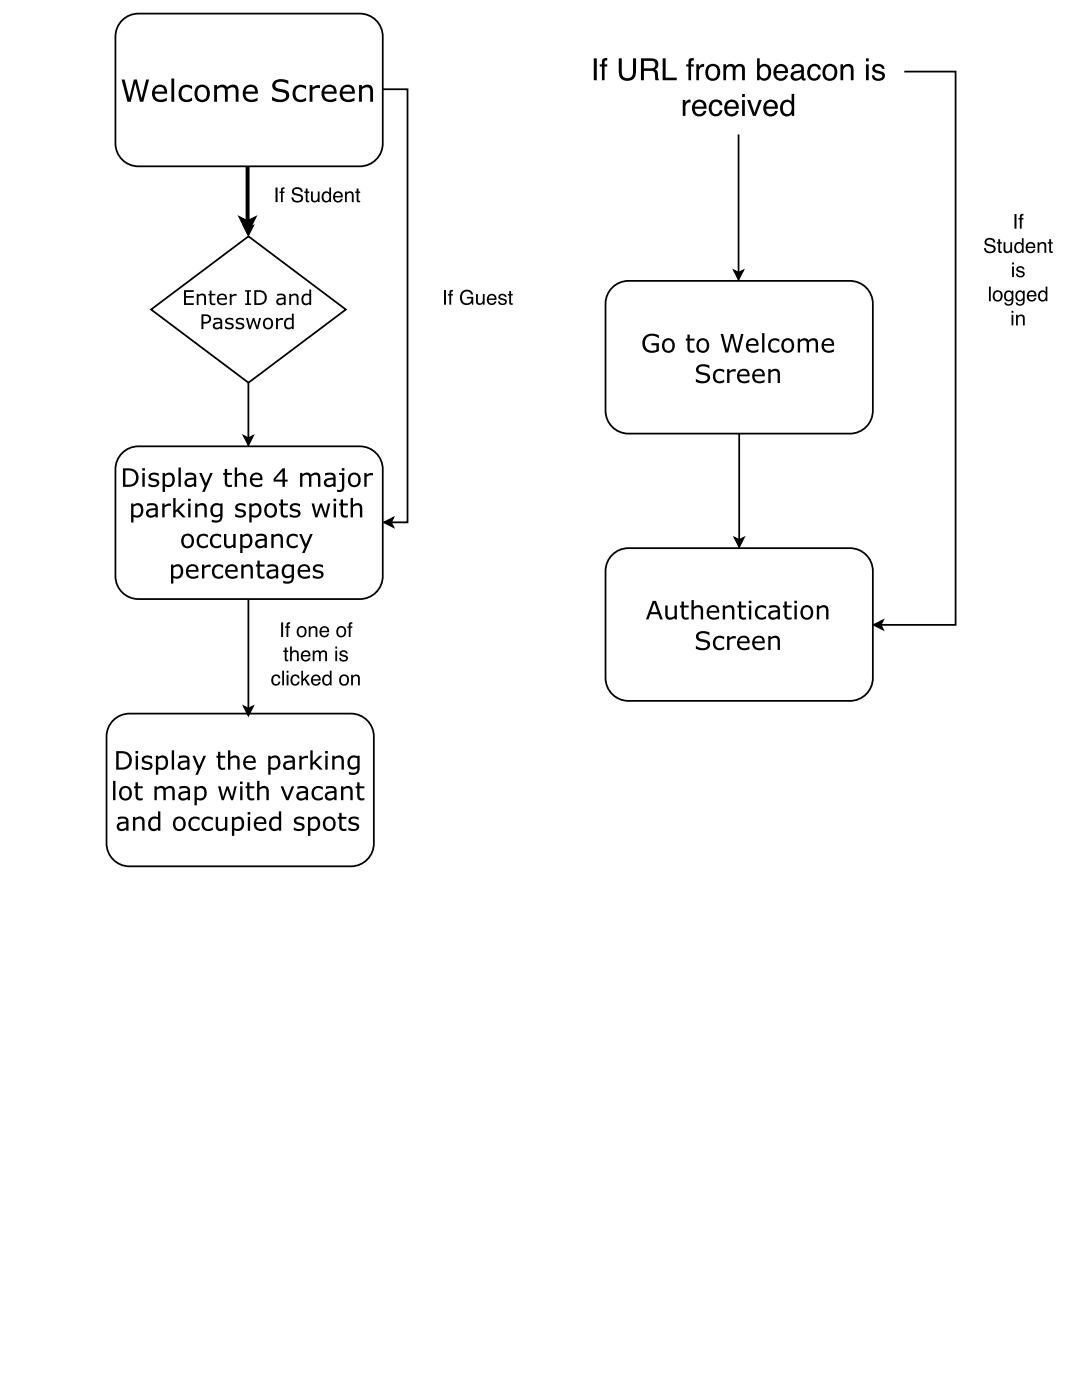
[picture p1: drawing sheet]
<svg xmlns="http://www.w3.org/2000/svg" width="216mm" height="279mm" viewBox="0 0 216 279" stroke-linecap="round" stroke-linejoin="round" font-family="sans-serif">
<path d="M24.7 3.8a4.6 4.6 0 0 1 2.9-1.1h44.2a4.6 4.6 0 0 1 4.6 4.6v21.3a4.6 4.6 0 0 1-4.6 4.6h-44.2a4.6 4.6 0 0 1-4.6-4.6v-21.3a4.6 4.6 0 0 1 1.7-3.5zM49.6 33.2v12.4M48.7 45.1l.9 .5 .9-.5-.9 1.8z" fill="none" stroke="#000" stroke-width=".35"/>
<g fill="#000">
<path d="M48.7 45.1l.9 .5 .9-.5-.9 1.8z"/>
<path d="M24.3 15.9h.6l.9 3.7 .9-3.7h.6l.9 3.7 1-3.7h.5l-1.1 4.4h-.7l-.9-3.7-.9 3.7h-.7zM30.8 17.4a1.49 1.49 0 0 1 1.8-.4 1.49 1.49 0 0 1 .7 1.7h-2.4a1.31 1.31 0 0 0 .8 1.2 1.31 1.31 0 0 0 1.4-.3l.2-.1v.6a2.09 2.09 0 0 1-2.9-.7v-1.1zM31.2 17.6l-.3 .7h1.9a.91 .91 0 0 0-.6-.9 .91 .91 0 0 0-1 .2zM34.2 15.7h.6v4.6h-.6zM36.1 17.4a1.95 1.95 0 0 1 2.2-.2v.6a1.24 1.24 0 0 0-1.6-.2 1.24 1.24 0 0 0-.4 1.6 1.29 1.29 0 0 0 2 .3v.6a1.76 1.76 0 0 1-2.3-.2 1.76 1.76 0 0 1-.1-2.3zM39.2 17.4a1.59 1.59 0 0 1 2-.3 1.59 1.59 0 0 1 .6 1.9 1.57 1.57 0 0 1-1.9 1.3 1.57 1.57 0 0 1-1.1-2zM39.6 17.7a1.56 1.56 0 0 0 .5 2.2 1.1 1.1 0 0 0 1-.4 1.1 1.1 0 0 0 .2-1.2 .94 .94 0 0 0-.6-.9 .94 .94 0 0 0-1.1 .3zM42.7 17h.6v.4a1.25 1.25 0 0 1 2 0 1.25 1.25 0 0 1 1.4-.5 1.25 1.25 0 0 1 .9 1.2v2.2h-.6v-1.9a.77 .77 0 0 0-.3-.9 .77 .77 0 0 0-1 .1l-.3 .2v2.5h-.5v-1.9a.8 .8 0 0 0-.4-1 .8 .8 0 0 0-1 .3l-.2 .1v2.5h-.6zM48.9 17.4a1.49 1.49 0 0 1 1.8-.4 1.49 1.49 0 0 1 .8 1.7h-2.5a1.31 1.31 0 0 0 .8 1.2 1.31 1.31 0 0 0 1.4-.3l.2-.1v.6a2.09 2.09 0 0 1-2.8-.7l-.1-1.1zM49.3 17.6l-.3 .7h1.9a.91 .91 0 0 0-.6-.9 .91 .91 0 0 0-1 .2zM54.6 16.3a2.74 2.74 0 0 1 2.9-.2v.7a2.19 2.19 0 0 0-2.4-.2 .74 .74 0 0 0 0 .9 .74 .74 0 0 0 .8 .2 1.63 1.63 0 0 1 1.8 1.3 1.73 1.73 0 0 1-2.4 1.3l-1-.3v-.7a2.3 2.3 0 0 0 2.7 .2 .73 .73 0 0 0 0-.8 .73 .73 0 0 0-.8-.3h-.2a1.39 1.39 0 0 1-1.6-1.8zM58.8 17.4a1.95 1.95 0 0 1 2.3-.2v.6a1.24 1.24 0 0 0-1.7-.2 1.24 1.24 0 0 0-.4 1.6 1.29 1.29 0 0 0 2.1 .3v.6a1.76 1.76 0 0 1-2.3-.2 1.76 1.76 0 0 1-.2-2.3zM61.8 17h.5v.5a1.61 1.61 0 0 1 1.6-.5v.6l-.3-.1a1.47 1.47 0 0 0-1.3 .4v2.4h-.5zM64.6 17.4a1.49 1.49 0 0 1 1.8-.4 1.49 1.49 0 0 1 .8 1.7h-2.5a1.31 1.31 0 0 0 .8 1.2 1.31 1.31 0 0 0 1.5-.3l.1-.1v.6a2.09 2.09 0 0 1-2.8-.7l-.1-1.1zM65 17.6l-.3 .7h1.9a.91 .91 0 0 0-.5-.9 .91 .91 0 0 0-1.1 .2zM68.2 17.4a1.49 1.49 0 0 1 1.8-.4 1.49 1.49 0 0 1 .8 1.7h-2.4a1.31 1.31 0 0 0 .8 1.2 1.31 1.31 0 0 0 1.4-.3l.1-.1v.6a2.09 2.09 0 0 1-2.8-.7l-.1-1.1zM68.7 17.6l-.3 .7h1.9a.91 .91 0 0 0-.6-.9 .91 .91 0 0 0-1 .2zM71.6 17h.6v.4a1.25 1.25 0 0 1 1.4-.4 1.25 1.25 0 0 1 .8 1.1v2.2h-.5v-1.9a.8 .8 0 0 0-.4-.9 .8 .8 0 0 0-1 .1l-.3 .2v2.5h-.6z"/>
</g>
<path d="M30.1 61.8l19.5-14.6 19.4 14.6-19.4 14.6z" fill="#fff"/>
<path d="M30.1 61.8l19.5-14.6 19.4 14.6-19.4 14.6z" fill="none" stroke="#000" stroke-width=".35"/>
<g fill="#000">
<path d="M48.2 43.8l1.2 .6 1.1-.6-1.1 2.3z"/>
<path d="M36.7 57.9h2v.4h-1.6v.8h1.6v.3h-1.6v1.1h1.6v.4h-2zM39.3 58.6h.3v.3a.82 .82 0 0 1 1-.3 .82 .82 0 0 1 .5 .8v1.5h-.4v-1.3a.59 .59 0 0 0-.3-.7 .59 .59 0 0 0-.8 .3v1.7h-.3zM41.8 58h.4v.6h.8v.4h-.8v1a.48 .48 0 0 0 .2 .5 .48 .48 0 0 0 .6 0v.3a.77 .77 0 0 1-1.2-.7v-1.1h-.2v-.4h.2zM43.6 58.9a.99 .99 0 0 1 1.2-.2 .99 .99 0 0 1 .5 1.1h-1.7a.91 .91 0 0 0 .7 .8 .91 .91 0 0 0 .9-.3v.4a1.24 1.24 0 0 1-1.6-.1 1.24 1.24 0 0 1 0-1.7zM43.8 59.1l-.2 .4h1.3a.61 .61 0 0 0-.4-.6 .61 .61 0 0 0-.7 .2zM45.8 58.6h.4v.4l.6-.3h.4v.4l-.5-.1-.5 .3v1.6h-.4zM48.9 57.9h1.2v.3h-.4v2.4h.4v.3h-1.2v-.3h.4v-2.4h-.4zM50.8 57.9h.7a1.5 1.5 0 0 1 1.7 1.5 1.5 1.5 0 0 1-1.7 1.5h-.7zM51.1 58.2v2.3a1.24 1.24 0 0 0 1.4-.3 1.24 1.24 0 0 0 .2-1.4 1.45 1.45 0 0 0-1.6-.6zM55.3 58.7h.1a1.05 1.05 0 0 1 1.6 .7v1.5h-.4v-.3a.81 .81 0 0 1-1 .3 .81 .81 0 0 1-.4-1 .81 .81 0 0 1 1-.5h.4a.66 .66 0 0 0-1.1-.4l-.2 .1zM55.6 59.9a.46 .46 0 0 0 .1 .7 .46 .46 0 0 0 .6-.1l.3-.2v-.6zM57.7 58.6h.4v.3a.82 .82 0 0 1 .9-.3 .82 .82 0 0 1 .6 .8v1.5h-.4v-1.3a.59 .59 0 0 0-.4-.7 .59 .59 0 0 0-.7 .3v1.7h-.4zM60.4 58.9a1.04 1.04 0 0 1 1.3-.2v-.9h.4v3.1h-.4v-.3a.96 .96 0 0 1-1.2 .2 .96 .96 0 0 1-.4-1.2zM60.7 59.1a.79 .79 0 0 0-.2 1 .79 .79 0 0 0 .9 .4l.3-.2v-1.3l-.5-.1z"/>
<path d="M40.2 62.7h.8a.95 .95 0 0 1 1.1 1 .95 .95 0 0 1-1.1 .9h-.4v1.1h-.4zM40.6 63.1v1.2a.75 .75 0 0 0 .8-.1 .75 .75 0 0 0 .3-.7 .84 .84 0 0 0-1.1-.4zM42.7 63.5h.1a1.05 1.05 0 0 1 1.5 .7v1.5h-.3v-.2a.81 .81 0 0 1-1.1 .2 .81 .81 0 0 1-.4-1 .81 .81 0 0 1 1.1-.4l.4-.1a.66 .66 0 0 0-1.1-.4l-.2 .1zM42.9 64.8a.46 .46 0 0 0 .1 .6 .46 .46 0 0 0 .7-.1l.3-.2v-.6zM45.1 63.6a1.43 1.43 0 0 1 1.5 0v.4a.88 .88 0 0 0-1.3 0l.1 .3 .4 .1a.71 .71 0 0 1 .8 .7 .71 .71 0 0 1-.9 .6l-.8-.1v-.5a.91 .91 0 0 0 1.4 0l-.1-.2-.4-.1a.68 .68 0 0 1-.8-.4 .68 .68 0 0 1 .1-.8zM47.3 63.6a1.43 1.43 0 0 1 1.4 0v.4a.88 .88 0 0 0-1.3 0l.1 .3 .4 .1a.71 .71 0 0 1 .9 .7 .71 .71 0 0 1-1 .6l-.8-.1v-.5a.91 .91 0 0 0 1.4 0l-.1-.2-.4-.1a.68 .68 0 0 1-.8-.4 .68 .68 0 0 1 .2-.8zM49.1 63.5h.4l.4 1.7 .5-1.7h.3l.6 1.7 .4-1.7h.4l-.6 2.2h-.3l-.6-1.7-.6 1.7h-.3zM52.7 63.7a1.11 1.11 0 0 1 1.8 .8 1.11 1.11 0 0 1-1.6 1.1 1.35 1.35 0 0 1-.2-1.9zM53 63.9a.83 .83 0 0 0-.1 1.1 .83 .83 0 0 0 .9 .3 .88 .88 0 0 0 .3-.9 .88 .88 0 0 0-.8-.6zM55.1 63.5h.4v.3l.5-.3h.5v.4h-.6l-.4 .2v1.6h-.4zM57 63.7a1.04 1.04 0 0 1 1.2-.1v-1h.4v3.1h-.4v-.2a.96 .96 0 0 1-1.2 .1 .96 .96 0 0 1-.3-1.2zM57.2 64a.79 .79 0 0 0-.2 .9 .79 .79 0 0 0 .9 .4l.3-.2v-1.2l-.5-.1z"/>
</g>
<path d="M49.4 33.2v11.2M48.2 43.8l1.2 .6 1.1-.6-1.1 2.3z" fill="none" stroke="#000" stroke-width=".76" stroke-linecap="butt"/>
<path d="M24.7 90.2a4.6 4.6 0 0 1 2.9-1.1h44.2a4.6 4.6 0 0 1 4.6 4.5v21.4a4.6 4.6 0 0 1-4.6 4.6h-44.2a4.6 4.6 0 0 1-4.6-4.6v-21.4a4.6 4.6 0 0 1 1.7-3.4z" fill="#fff"/>
<path d="M76.4 17.8h4.9v86.4h-3.3M24.7 90.2a4.6 4.6 0 0 1 2.9-1.1h44.2a4.6 4.6 0 0 1 4.6 4.5v21.4a4.6 4.6 0 0 1-4.6 4.6h-44.2a4.6 4.6 0 0 1-4.6-4.6v-21.4a4.6 4.6 0 0 1 1.7-3.4zM76.7 104.2l1.7-.8-.4 .8 .4 .9z" fill="none" stroke="#000" stroke-width=".35"/>
<g fill="#000">
<path d="M76.7 104.2l1.7-.8-.4 .8 .4 .9z"/>
<path d="M55 37.4h.4v2.9h-.4zM56.1 37.6l.7-.2v.3h-.3l-.1 .2v.3h.4v.3h-.4v1.8h-.3v-1.8h-.3v-.3h.3zM58.5 37.6a1.14 1.14 0 0 1 1.9 .7h-.4a.68 .68 0 0 0-.7-.6 .68 .68 0 0 0-.6 .7l.2 .1a1.48 1.48 0 0 1 1.6 1 1.18 1.18 0 0 1-1.2 .9 1.18 1.18 0 0 1-1.1-1h.3a.82 .82 0 0 0 .7 .7 .82 .82 0 0 0 .9-.5l-.3-.4a2.07 2.07 0 0 1-1.5-.7v-.5zM61 37.6h.4v.6h.3v.3h-.3v1.4v.1l.3 .1v.2a.51 .51 0 0 1-.7-.4v-1.4h-.3v-.3h.3zM62.1 38.2h.3v1.4a.5 .5 0 0 0 .6 .5 .5 .5 0 0 0 .4-.6v-1.3h.4v2.1h-.4v-.3a.74 .74 0 0 1-.8 .4 .74 .74 0 0 1-.5-.7zM64.7 38.7a.78 .78 0 0 0-.1 .9 .78 .78 0 0 0 .8 .4 .84 .84 0 0 0 .3-.9 .84 .84 0 0 0-.7-.6zM64.6 38.3l.7-.1 .4 .3v-1.1h.4v2.9h-.4v-.3a.88 .88 0 0 1-1 .3 .88 .88 0 0 1-.5-1l.1-.5zM66.7 38.5a.97 .97 0 0 1 1.2-.2 .97 .97 0 0 1 .5 1.1h-1.6a.61 .61 0 0 0 .5 .7 .61 .61 0 0 0 .7-.4h.4a1 1 0 0 1-1.3 .7 1 1 0 0 1-.6-1.4zM67 38.7l-.1 .4h1.1a.58 .58 0 0 0-.3-.6 .58 .58 0 0 0-.7 .2zM68.8 38.2h.4v.3a.75 .75 0 0 1 .9-.3 .75 .75 0 0 1 .5 .8v1.3h-.4v-1.3a.53 .53 0 0 0-.6-.5 .53 .53 0 0 0-.4 .7v1.1h-.4zM71.2 37.6h.3v.6h.4v.3h-.4v1.4l.1 .1 .3 .1v.2a.51 .51 0 0 1-.7-.4v-1.4h-.3v-.3h.3z"/>
<path d="M88.6 57.9h.4v2.9h-.4zM89.8 58l.6-.1v.3h-.3l-.1 .2v.3h.4v.3h-.4v1.8h-.3v-1.8h-.3v-.3h.3zM92.2 58.2a1.3 1.3 0 0 1 2.2 .6h-.4a.96 .96 0 0 0-1.2-.6 .96 .96 0 0 0-.6 1.2 .96 .96 0 0 0 .8 1.1 .96 .96 0 0 0 1.1-.9h-.9v-.4h1.2v1.6h-.2l-.1-.4a1.36 1.36 0 0 1-1.7 .3 1.36 1.36 0 0 1-.6-1.7zM95 58.7h.4v1.4a.5 .5 0 0 0 .5 .4 .5 .5 0 0 0 .4-.6v-1.2h.4v2.1h-.3v-.3a.74 .74 0 0 1-.9 .3 .74 .74 0 0 1-.5-.7zM97.4 59a.97 .97 0 0 1 1.2-.3 .97 .97 0 0 1 .5 1.2h-1.6a.61 .61 0 0 0 .5 .7 .61 .61 0 0 0 .7-.5h.3a1 1 0 0 1-1.3 .7 1 1 0 0 1-.5-1.3zM97.7 59.1l-.2 .5h1.2a.58 .58 0 0 0-.3-.6 .58 .58 0 0 0-.7 .1zM99.7 58.8a.86 .86 0 0 1 1.4 .5h-.4a.45 .45 0 0 0-.4-.4 .45 .45 0 0 0-.5 .4l.2 .2a.91 .91 0 0 1 1.1 .9 .92 .92 0 0 1-.9 .5 .92 .92 0 0 1-.8-.8h.3a.52 .52 0 0 0 .6 .5 .52 .52 0 0 0 .5-.5l-.1-.1a1.07 1.07 0 0 1-1.2-.9zM101.6 58.1h.4v.6h.3v.3h-.3v1.4l.1 .1h.2v.3a.51 .51 0 0 1-.7-.4v-1.4h-.3v-.3h.3z"/>
<path d="M24.5 93.5h1a1.87 1.87 0 0 1 2.2 1.8 1.87 1.87 0 0 1-2.2 1.9h-1zM25 93.9v2.8a1.57 1.57 0 0 0 2.1-1.4 1.39 1.39 0 0 0-1.6-1.4zM28.4 93.4h.5v.5h-.5zM28.4 94.4h.5v2.8h-.5zM29.9 94.6l.5-.3 .9 .1 .4 .1v.5l-.2-.1a.95 .95 0 0 0-1.4 .2 1.38 1.38 0 0 0 1.2 .6 .79 .79 0 0 1 .5 .9 .79 .79 0 0 1-.9 .6h-.7l-.6-.2v-.5a1.32 1.32 0 0 0 1.7 .1 .63 .63 0 0 0-.9-.7 .77 .77 0 0 1-.7-.5 .77 .77 0 0 1 .2-.8zM32.4 94.4h.5v.3a1.16 1.16 0 0 1 1.4-.3 1.16 1.16 0 0 1 .6 1.3 1.29 1.29 0 0 1-.6 1.3 1.29 1.29 0 0 1-1.4 0v1.2h-.5zM32.9 95.1v1.5a.98 .98 0 0 0 1.2 0 .98 .98 0 0 0 .3-1.2 .82 .82 0 0 0-.6-.6 .82 .82 0 0 0-.9 .3zM35.6 93.3h.5v3.9h-.5zM37 94.4l.6-.1a1.11 1.11 0 0 1 1.6 1v1.9h-.5v-.3a.99 .99 0 0 1-1.4 .2 .99 .99 0 0 1-.1-1.5l1.5-.3a.64 .64 0 0 0-.9-.6l-.8 .2zM37.4 96a.58 .58 0 0 0 .1 .7 .58 .58 0 0 0 .8 0l.4-.2v-.8l-.8 .1zM39.7 94.4h.5l.9 2 .9-2h.4l-1.6 3.8h-.5l.5-1.2zM44.9 93.6h.4v.8h1v.4h-1v1.2a.61 .61 0 0 0 .2 .7 .61 .61 0 0 0 .8 0v.4a.96 .96 0 0 1-1.4-.9v-1.4h-.4v-.4h.4zM46.8 93.3h.5v1.4a1.04 1.04 0 0 1 1.2-.3 1.04 1.04 0 0 1 .7 1v1.8h-.5v-1.6a.7 .7 0 0 0-.4-.9 .7 .7 0 0 0-.9 .3l-.1 .1v2.1h-.5zM50.2 94.7a1.24 1.24 0 0 1 1.5-.3 1.24 1.24 0 0 1 .7 1.4h-2.1a1.14 1.14 0 0 0 .8 1 1.14 1.14 0 0 0 1.2-.3v.5a1.55 1.55 0 0 1-2.1-.2 1.55 1.55 0 0 1 0-2.1zM50.6 94.9l-.3 .6h1.6a.76 .76 0 0 0-.4-.8 .76 .76 0 0 0-.9 .2zM56.4 93.5h.4v2.2h.6v.4h-.6v1.1h-.4v-1.1h-1.8v-.6zM56.4 94.1l-1.5 1.6h1.5zM59.9 94.4h.4v.3a1.04 1.04 0 0 1 1.7 .1 1.04 1.04 0 0 1 1.2-.5 1.04 1.04 0 0 1 .7 1.1v1.8h-.4v-1.6a.67 .67 0 0 0-.6-.8 .67 .67 0 0 0-.8 .6v1.8h-.4v-1.6a.67 .67 0 0 0-.4-.8 .67 .67 0 0 0-.8 .2l-.2 .1v2.1h-.4zM64.9 94.4l.5-.1a1.11 1.11 0 0 1 1.6 1v1.9h-.5v-.3a.99 .99 0 0 1-1.4 .2 .99 .99 0 0 1-.1-1.5l1.5-.3a.64 .64 0 0 0-.9-.6l-.7 .2zM65.2 96a.58 .58 0 0 0 .2 .7 .58 .58 0 0 0 .7 0l.4-.2v-.8l-.8 .1zM68.2 93.4h.5v.5h-.5zM67.7 94.4h1v2.8a1 1 0 0 1-1.4 .9v-.4h.1a.59 .59 0 0 0 .7 0 .59 .59 0 0 0 .1-.7v-2.2h-.5zM69.8 94.7a1.33 1.33 0 0 1 1.6-.2 1.33 1.33 0 0 1 .6 1.6 1.31 1.31 0 0 1-1.7 1.1 1.31 1.31 0 0 1-.9-1.7zM70.1 95a1.18 1.18 0 0 0 .6 1.8 1.1 1.1 0 0 0 .8-1 1.1 1.1 0 0 0-.8-1.1zM72.7 94.4h.5v.4l.6-.4h.6v.5h-.6l-.6 .3v2h-.5z"/>
<path d="M26.2 100.5h.4v.3a1.16 1.16 0 0 1 1.4-.3 1.16 1.16 0 0 1 .6 1.3 1.29 1.29 0 0 1-.6 1.3 1.29 1.29 0 0 1-1.4 0v1.2h-.4zM26.6 101.2v1.5a.98 .98 0 0 0 1.2 0 .98 .98 0 0 0 .3-1.2 .82 .82 0 0 0-.6-.6 .82 .82 0 0 0-.9 .3zM29.4 100.5l.5-.1a1.11 1.11 0 0 1 1.6 1v1.9h-.5v-.3a.99 .99 0 0 1-1.4 .2 .99 .99 0 0 1-.1-1.5l1.5-.3a.64 .64 0 0 0-.9-.6l-.7 .2zM29.7 102.1a.58 .58 0 0 0 .2 .7 .58 .58 0 0 0 .7 0l.4-.2v-.8l-.8 .1zM32.4 100.5h.4v.4l.7-.4h.6v.5h-.7l-.6 .3v2h-.4zM34.6 99.4h.4v2.5l1.4-1.4h.6l-1.3 1.3 1.4 1.5h-.7l-1.1-1.3-.3 .3v1h-.4zM37.5 99.5h.6v.5h-.6zM37.6 100.5h.4v2.8h-.4zM38.9 100.5h.5v.3a1.04 1.04 0 0 1 1.2-.3 1.04 1.04 0 0 1 .7 1v1.8h-.5v-1.6a.7 .7 0 0 0-.4-.9 .7 .7 0 0 0-.9 .3l-.1 .1v2.1h-.5zM42.3 100.8a1.28 1.28 0 0 1 1.6-.2l.1-.1h.4v2.4a1.41 1.41 0 0 1-2.1 1.3v-.5l.1 .1a.99 .99 0 0 0 1.5-.5v-.4a1.19 1.19 0 0 1-1.5 .1 1.19 1.19 0 0 1-.4-1.4zM42.7 101.1a1.05 1.05 0 0 0 .5 1.7l.7-.3v-1.5l-.6-.2zM47.2 100.7l.5-.3 .9 .1 .4 .1v.5l-.2-.1a.95 .95 0 0 0-1.4 .2 1.38 1.38 0 0 0 1.2 .6 .79 .79 0 0 1 .5 .9 .79 .79 0 0 1-.8 .6h-.8l-.6-.2v-.5a1.32 1.32 0 0 0 1.7 .1 .63 .63 0 0 0-.9-.7 .77 .77 0 0 1-.7-.5 .77 .77 0 0 1 .2-.8zM49.7 100.5h.5v.3a1.16 1.16 0 0 1 1.4-.3 1.16 1.16 0 0 1 .6 1.3 1.29 1.29 0 0 1-.6 1.3 1.29 1.29 0 0 1-1.4 0v1.2h-.5zM50.2 101.2v1.5a.98 .98 0 0 0 1.2 0 .98 .98 0 0 0 .3-1.2 .82 .82 0 0 0-.6-.6 .82 .82 0 0 0-.9 .3zM53.1 100.8a1.33 1.33 0 0 1 1.6-.2 1.33 1.33 0 0 1 .6 1.6 1.31 1.31 0 0 1-1.7 1.1 1.31 1.31 0 0 1-.9-1.8zM53.4 101.1a1.18 1.18 0 0 0 .6 1.8 1.1 1.1 0 0 0 .8-1 1.1 1.1 0 0 0-.8-1.1zM56 99.7h.5v.8h.9v.4h-.9v1.2a.61 .61 0 0 0 .2 .7 .61 .61 0 0 0 .7 0v.4a.96 .96 0 0 1-1.4-.9v-1.4h-.3v-.4h.3zM58.1 100.7l.5-.3 .8 .1 .5 .1v.5l-.2-.1a.95 .95 0 0 0-1.4 .2 1.38 1.38 0 0 0 1.2 .6 .79 .79 0 0 1 .5 .9 .79 .79 0 0 1-.9 .6h-.7l-.6-.2v-.5a1.32 1.32 0 0 0 1.7 .1 .63 .63 0 0 0-.9-.7 .77 .77 0 0 1-.7-.5 .77 .77 0 0 1 .2-.8zM62.2 100.5h.5l.5 2.1 .7-2.1h.3l.8 2.1 .4-2.1h.5l-.7 2.8h-.4l-.8-2.2-.7 2.2h-.4zM66.6 99.5h.5v.5h-.5zM66.6 100.5h.4v2.8h-.4zM68 99.7h.4v.8h1v.4h-1v1.2a.61 .61 0 0 0 .3 .7 .61 .61 0 0 0 .7 0v.4a.96 .96 0 0 1-1.4-.9v-1.4h-.3v-.4h.3zM70 99.4h.4v1.4a1.04 1.04 0 0 1 1.2-.3 1.04 1.04 0 0 1 .7 1v1.8h-.5v-1.6a.7 .7 0 0 0-.4-.9 .7 .7 0 0 0-.8 .3l-.2 .1v2.1h-.4z"/>
<path d="M34.1 112.7h.5v.3a1.16 1.16 0 0 1 1.4-.3 1.16 1.16 0 0 1 .6 1.3 1.29 1.29 0 0 1-.6 1.3 1.29 1.29 0 0 1-1.4 0v1.2h-.5zM34.6 113.4v1.5a.98 .98 0 0 0 1.2 0 .98 .98 0 0 0 .3-1.2 .82 .82 0 0 0-.7-.6 .82 .82 0 0 0-.8 .3zM37.5 113a1.24 1.24 0 0 1 1.5-.3 1.24 1.24 0 0 1 .6 1.4h-2a1.14 1.14 0 0 0 .7 1 1.14 1.14 0 0 0 1.2-.3v.5a1.55 1.55 0 0 1-2-.2 1.55 1.55 0 0 1 0-2.1zM37.8 113.2l-.2 .5h1.5a.76 .76 0 0 0-.4-.7 .76 .76 0 0 0-.9 .2zM40.3 112.7h.5v.4l.6-.4h.6v.5h-.6l-.6 .3v1.9h-.5zM42.7 113a1.62 1.62 0 0 1 1.8-.2v.6a1.03 1.03 0 0 0-1.8 .4 1.03 1.03 0 0 0 1.3 1.2l.5-.2v.5a1.48 1.48 0 0 1-2-.3 1.48 1.48 0 0 1 .2-2zM45.3 113a1.24 1.24 0 0 1 1.5-.3 1.24 1.24 0 0 1 .6 1.4h-2a1.14 1.14 0 0 0 .8 1 1.14 1.14 0 0 0 1.2-.3v.5a1.55 1.55 0 0 1-2.1-.2 1.55 1.55 0 0 1 0-2.1zM45.6 113.2l-.2 .5h1.6a.76 .76 0 0 0-.5-.7 .76 .76 0 0 0-.9 .2zM48.1 112.7h.5v.3a1.04 1.04 0 0 1 1.2-.4 1.04 1.04 0 0 1 .7 1v1.8h-.5v-1.5a.7 .7 0 0 0-.4-.9 .7 .7 0 0 0-.9 .3l-.1 .1v2h-.5zM51.4 111.9h.4v.8h1v.4h-1v1.2a.61 .61 0 0 0 .3 .7 .61 .61 0 0 0 .7 0v.4a.96 .96 0 0 1-1.4-.9v-1.4h-.3v-.4h.3zM53.4 112.7l.6-.1a1.11 1.11 0 0 1 1.5 1v1.8h-.5v-.3a.99 .99 0 0 1-1.4 .3 .99 .99 0 0 1-.1-1.5l1.5-.3a.64 .64 0 0 0-.9-.6l-.7 .2zM53.8 114.3a.58 .58 0 0 0 .1 .7 .58 .58 0 0 0 .8 0l.3-.2v-.8l-.8 .1zM56.6 113a1.28 1.28 0 0 1 1.6-.2v-.1h.5v2.4a1.41 1.41 0 0 1-2.2 1.3v-.5h.2a.99 .99 0 0 0 1.5-.4v-.4a1.19 1.19 0 0 1-1.5 .1 1.19 1.19 0 0 1-.5-1.4zM56.9 113.3a1.05 1.05 0 0 0 .5 1.7l.8-.3v-1.5l-.7-.2zM59.7 113a1.24 1.24 0 0 1 1.6-.3 1.24 1.24 0 0 1 .6 1.4h-2.1a1.14 1.14 0 0 0 .8 1 1.14 1.14 0 0 0 1.2-.3v.5a1.55 1.55 0 0 1-2.1-.2 1.55 1.55 0 0 1 0-2.1zM60.1 113.2l-.3 .5h1.6a.76 .76 0 0 0-.4-.7 .76 .76 0 0 0-.9 .2zM62.7 112.9l.5-.3 .8 .1 .5 .1v.5l-.2-.1a.95 .95 0 0 0-1.4 .2 1.38 1.38 0 0 0 1.2 .6 .79 .79 0 0 1 .5 .9 .79 .79 0 0 1-.9 .6h-.7l-.6-.2v-.5a1.32 1.32 0 0 0 1.7 .1 .63 .63 0 0 0-.9-.7 .77 .77 0 0 1-.7-.5 .77 .77 0 0 1 .2-.8z"/>
<path d="M36.5 106.9a1.33 1.33 0 0 1 1.7-.2 1.33 1.33 0 0 1 .5 1.6 1.31 1.31 0 0 1-1.6 1.1 1.31 1.31 0 0 1-.9-1.8zM36.8 107.2a1.18 1.18 0 0 0 .6 1.8 1.1 1.1 0 0 0 .8-1 1.1 1.1 0 0 0-.8-1.1zM39.6 106.9a1.62 1.62 0 0 1 1.9-.2v.6a1.03 1.03 0 0 0-1.8 .4 1.03 1.03 0 0 0 1.3 1.2l.5-.2v.5a1.48 1.48 0 0 1-2-.3 1.48 1.48 0 0 1 .1-2zM42.2 106.9a1.62 1.62 0 0 1 1.9-.2v.6a1.03 1.03 0 0 0-1.8 .4 1.03 1.03 0 0 0 1.3 1.2l.5-.2v.5a1.48 1.48 0 0 1-2-.3 1.48 1.48 0 0 1 .1-2zM44.7 106.6h.5v1.6a.7 .7 0 0 0 .3 .8 .7 .7 0 0 0 .9-.3l.1-.1v-2h.5v2.7h-.5v-.3a1.04 1.04 0 0 1-1.1 .4 1.04 1.04 0 0 1-.7-1zM47.9 106.6h.5v.3a1.16 1.16 0 0 1 1.4-.3 1.16 1.16 0 0 1 .6 1.3 1.29 1.29 0 0 1-.6 1.3 1.29 1.29 0 0 1-1.4 0v1.2h-.5zM48.4 107.3v1.5a.98 .98 0 0 0 1.2 0 .98 .98 0 0 0 .3-1.2 .82 .82 0 0 0-.6-.6 .82 .82 0 0 0-.9 .3zM51.1 106.6l.6-.1a1.11 1.11 0 0 1 1.5 1v1.8h-.4v-.2a.99 .99 0 0 1-1.5 .2 .99 .99 0 0 1 0-1.5l1.5-.3a.64 .64 0 0 0-1-.6l-.7 .2zM51.5 108.2a.58 .58 0 0 0 .1 .7 .58 .58 0 0 0 .8 0l.4-.2v-.8l-.8 .1zM54.1 106.6h.5v.3a1.04 1.04 0 0 1 1.2-.3 1.04 1.04 0 0 1 .7 .9v1.8h-.5v-1.5a.7 .7 0 0 0-.4-.9 .7 .7 0 0 0-.9 .3l-.1 .1v2h-.5zM57.5 106.9a1.62 1.62 0 0 1 1.9-.2v.6a1.03 1.03 0 0 0-1.8 .4 1.03 1.03 0 0 0 1.3 1.2l.5-.2v.5a1.48 1.48 0 0 1-2-.3 1.48 1.48 0 0 1 .1-2zM59.7 106.6h.5l.9 2 .8-2h.5l-1.6 3.8h-.5l.5-1.2z"/>
</g>
<path d="M22.3 144a4.6 4.6 0 0 1 3.5-1.6h44.2a4.6 4.6 0 0 1 4.6 4.6v21.3a4.6 4.6 0 0 1-4.6 4.6h-44.2a4.6 4.6 0 0 1-4.5-4.6v-21.3a4.6 4.6 0 0 1 1-3z" fill="#fff"/>
<path d="M147.4 26.8v27.6M146.5 54l.9 .4 .9-.4-.9 1.8zM49.6 76.4v11.1M48.7 87l.9 .5 .9-.5-.9 1.8zM147.5 86.5v21.3M49.6 119.6v21.8M146.6 107.3l.9 .5 .9-.5-.9 1.8zM22.3 144a4.6 4.6 0 0 1 3.5-1.6h44.2a4.6 4.6 0 0 1 4.6 4.6v21.3a4.6 4.6 0 0 1-4.6 4.6h-44.2a4.6 4.6 0 0 1-4.5-4.6v-21.3a4.6 4.6 0 0 1 1-3zM48.7 141l.9 .4 .9-.4-.9 1.8z" fill="none" stroke="#000" stroke-width=".35"/>
<g fill="#000">
<path d="M146.5 54l.9 .4 .9-.4-.9 1.8zM48.7 87l.9 .5 .9-.5-.9 1.8zM146.6 107.3l.9 .5 .9-.5-.9 1.8zM48.7 141l.9 .4 .9-.4-.9 1.8z"/>
<path d="M118.5 11.6h.6v4.4h-.6zM120.2 11.9l.4-.3h.6v.5a.41 .41 0 0 0-.6 .4v.3h.6v.5h-.6v2.7h-.5v-2.7h-.4v-.5h.4zM123.5 11.6h.6v2.7a1.13 1.13 0 0 0 1.1 1.3 1.13 1.13 0 0 0 1.1-1.3v-2.7h.6v2.5a1.75 1.75 0 0 1-1.7 2 1.75 1.75 0 0 1-1.7-2zM128.5 12.2v1.4h1.4a.76 .76 0 0 0 .9-.7 .76 .76 0 0 0-.9-.7zM127.9 11.6h2a1.2 1.2 0 0 1 1.4 .8 1.2 1.2 0 0 1-.6 1.5l.5 .4 .1 1.3 .2 .4h-.7l-.2-1.5-.2-.3-.6-.1h-1.3v1.9h-.6zM132.2 11.6h.6v3.9h2.2v.5h-2.8zM137.5 11.9l.4-.3h.5v.5a.41 .41 0 0 0-.5 .4v.3h.5v.5h-.5v2.7h-.5v-2.7h-.5v-.5h.5zM138.9 12.8h.6v.6a.93 .93 0 0 1 1-.6v.5a.83 .83 0 0 0-1 .9v1.8h-.6zM141.7 13.4a1.51 1.51 0 0 0 .2 2.2 1.11 1.11 0 0 0 1.2-1.5 .9 .9 0 0 0-.5-.8 .9 .9 0 0 0-.9 .1zM141.1 13.2a1.51 1.51 0 0 1 1.9-.3 1.51 1.51 0 0 1 .7 1.8 1.51 1.51 0 0 1-1.8 1.4 1.51 1.51 0 0 1-1.1-2zM144.3 12.8h.6v.5a1.05 1.05 0 0 1 1.8 0 1.06 1.06 0 0 1 1.2-.5 1.06 1.06 0 0 1 .7 1.1v2.1h-.5v-2.2a.69 .69 0 0 0-.9-.5 .69 .69 0 0 0-.4 .9v1.8h-.6v-2.1a.66 .66 0 0 0-.7-.7 .66 .66 0 0 0-.6 .8v2h-.6zM151.1 11.6h.5v1.6a1.32 1.32 0 0 1 1.6-.3 1.32 1.32 0 0 1 .7 1.5 1.37 1.37 0 0 1-.6 1.4 1.37 1.37 0 0 1-1.5 .1l-.2-.3v.4h-.5zM151.8 13.5a1.32 1.32 0 0 0 .7 2.1 1.31 1.31 0 0 0 .6-2 .83 .83 0 0 0-1.3-.1zM154.7 13.2a1.46 1.46 0 0 1 1.8-.3 1.46 1.46 0 0 1 .7 1.7h-2.3a.91 .91 0 0 0 .7 1 .91 .91 0 0 0 1.1-.6h.5a1.49 1.49 0 0 1-1.9 1.1 1.49 1.49 0 0 1-1-2zM155.2 13.5l-.3 .7h1.8a.87 .87 0 0 0-.5-.9 .87 .87 0 0 0-1 .2zM158.4 14.8a.62 .62 0 0 0 .2 .8 .62 .62 0 0 0 .8-.1 .95 .95 0 0 0 .5-1.1zM158.1 13.2a1.54 1.54 0 0 1 2.3 .2v2.1l.4 .1v.4a.61 .61 0 0 1-.9-.4 1.12 1.12 0 0 1-1.5 .5 1.12 1.12 0 0 1-.5-1.4l.6-.4 1.1-.2a.5 .5 0 0 0 .2-.7 .5 .5 0 0 0-.7-.2l-.4 .1-.3 .5h-.5zM161.5 13.2a1.31 1.31 0 0 1 1.4-.4 1.31 1.31 0 0 1 .9 1.1h-.5a.83 .83 0 0 0-1-.7 .83 .83 0 0 0-.7 1 .98 .98 0 0 0 .2 1.1 .98 .98 0 0 0 1.1 .3l.4-.7h.5a1.38 1.38 0 0 1-1.6 1.2 1.38 1.38 0 0 1-1.1-1.6l.1-.7zM165.1 13.4a1.51 1.51 0 0 0 .2 2.2 1.11 1.11 0 0 0 1.2-1.5 .9 .9 0 0 0-.5-.8 .9 .9 0 0 0-.9 .1zM164.5 13.2a1.51 1.51 0 0 1 1.9-.3 1.51 1.51 0 0 1 .7 1.8 1.51 1.51 0 0 1-1.9 1.4 1.51 1.51 0 0 1-1.1-2zM167.7 12.8h.5v.5a1.13 1.13 0 0 1 1.3-.5 1.13 1.13 0 0 1 .8 1.2v2h-.5v-2a.76 .76 0 0 0-.9-.7 .76 .76 0 0 0-.6 .9v1.8h-.6zM172.8 12.8h.5v3.2h-.5zM172.8 11.6h.5v.7h-.5zM174.4 13a1.26 1.26 0 0 1 2.1 .7h-.5a.74 .74 0 0 0-.7-.5 .74 .74 0 0 0-.7 .4l.2 .4a2.65 2.65 0 0 1 1.7 .8 1.32 1.32 0 0 1-.9 1.4 1.32 1.32 0 0 1-1.5-.6l-.1-.6h.5a.83 .83 0 0 0 .7 .7 .83 .83 0 0 0 .9-.5l-.3-.4a2.41 2.41 0 0 1-1.7-.8 .93 .93 0 0 1 .3-1z"/>
<path d="M136.2 19.9h.5v.6a.93 .93 0 0 1 1.1-.6v.5a.83 .83 0 0 0-1 .9v1.8h-.6zM138.5 20.3a1.46 1.46 0 0 1 1.8-.3 1.46 1.46 0 0 1 .7 1.7h-2.4a.91 .91 0 0 0 .7 1.1 .91 .91 0 0 0 1.1-.7h.5a1.49 1.49 0 0 1-1.9 1.1 1.49 1.49 0 0 1-.9-2zM138.9 20.6l-.2 .7h1.7a.87 .87 0 0 0-.5-.9 .87 .87 0 0 0-1 .2zM141.8 20.3a1.31 1.31 0 0 1 1.4-.4 1.31 1.31 0 0 1 1 1.1h-.6a.83 .83 0 0 0-.9-.7 .83 .83 0 0 0-.7 1 .98 .98 0 0 0 .2 1.1 .98 .98 0 0 0 1 .3l.4-.7h.6a1.38 1.38 0 0 1-1.6 1.2 1.38 1.38 0 0 1-1.2-1.6l.1-.7zM144.9 20.3a1.46 1.46 0 0 1 1.8-.3 1.46 1.46 0 0 1 .7 1.7h-2.3a.91 .91 0 0 0 .7 1.1 .91 .91 0 0 0 1.1-.7h.5a1.49 1.49 0 0 1-1.9 1.1 1.49 1.49 0 0 1-1-2zM145.4 20.6l-.3 .7h1.8a.87 .87 0 0 0-.5-.9 .87 .87 0 0 0-1 .2zM148.1 20h.5v3.1h-.5zM148.1 18.8h.5v.6h-.5zM149.1 19.9h.6l.8 2.6 .9-2.6h.6l-1.2 3.2h-.6zM152.7 20.3a1.46 1.46 0 0 1 1.8-.3 1.46 1.46 0 0 1 .7 1.7h-2.3a.91 .91 0 0 0 .7 1.1 .91 .91 0 0 0 1-.7h.6a1.49 1.49 0 0 1-1.9 1.1 1.49 1.49 0 0 1-1-2zM153.2 20.6l-.3 .7h1.8a.87 .87 0 0 0-.5-.9 .87 .87 0 0 0-1 .2zM156.5 20.7a1.47 1.47 0 0 0 .3 2 1.08 1.08 0 0 0 1.1-.4 1.08 1.08 0 0 0 0-1.1 .84 .84 0 0 0-.5-.8 .84 .84 0 0 0-.9 .3zM156.2 20.2a1.21 1.21 0 0 1 1.8 .2v-1.7h.5v4.4h-.5v-.4a1.31 1.31 0 0 1-1.6 .4 1.31 1.31 0 0 1-.8-1.5l.2-.9z"/>
<path d="M54.4 134.9a.87 .87 0 0 1 .9-.3 .87 .87 0 0 1 .6 .8h-.3a.59 .59 0 0 0-.8-.4 .59 .59 0 0 0-.3 .8 .56 .56 0 0 0 .4 .7 .56 .56 0 0 0 .7-.5h.3a.96 .96 0 0 1-1.2 .8 .96 .96 0 0 1-.5-1.4zM56.3 133.9h.4v2.9h-.4zM57.2 134.7h.4v2.1h-.4zM57.2 133.9h.4v.4h-.4zM58.2 134.9a.87 .87 0 0 1 1-.3 .87 .87 0 0 1 .6 .8h-.4a.59 .59 0 0 0-.7-.4 .59 .59 0 0 0-.4 .8 .56 .56 0 0 0 .4 .7 .56 .56 0 0 0 .7-.5h.4a.96 .96 0 0 1-1.3 .8 .96 .96 0 0 1-.5-1.4zM60.1 133.9h.4v1.7l.9-.9h.4l-.8 .7 .9 1.4h-.5l-.6-1.1-.3 .3v.8h-.4zM62.3 134.9a.97 .97 0 0 1 1.2-.2 .97 .97 0 0 1 .5 1.1h-1.6a.61 .61 0 0 0 .5 .7 .61 .61 0 0 0 .7-.4h.4a1 1 0 0 1-1.4 .7 1 1 0 0 1-.5-1.4zM62.6 135.1l-.2 .4h1.2a.58 .58 0 0 0-.3-.5 .58 .58 0 0 0-.7 .1zM64.8 135.1a.78 .78 0 0 0-.1 1 .78 .78 0 0 0 .9 .3 .84 .84 0 0 0 .2-.9 .84 .84 0 0 0-.7-.5zM64.7 134.8l.7-.2 .4 .3v-1h.4v2.9h-.4v-.3a.88 .88 0 0 1-1 .3 .88 .88 0 0 1-.5-1l.1-.6zM68.3 135a.8 .8 0 0 0-.3 1 .8 .8 0 0 0 1 .4 .91 .91 0 0 0-.3-1.5zM67.9 134.9a1.05 1.05 0 0 1 1.5 0 1.05 1.05 0 0 1 .1 1.4 1.01 1.01 0 0 1-1.3 .5 1.01 1.01 0 0 1-.5-1.4zM70.1 134.7h.3v.3a.75 .75 0 0 1 .9-.4 .75 .75 0 0 1 .5 .8v1.4h-.4v-1.4a.53 .53 0 0 0-.6-.5 .53 .53 0 0 0-.4 .8v1.1h-.3z"/>
<path d="M56.1 124.2h.4v2.9h-.4zM57.3 124.4l.6-.2v.3h-.3l-.1 .2v.3h.4v.3h-.4v1.8h-.3v-1.8h-.3v-.3h.3zM59.8 125.4a.8 .8 0 0 0-.2 1 .8 .8 0 0 0 1 .4 .91 .91 0 0 0-.4-1.5zM59.5 125.3a1.05 1.05 0 0 1 1.4-.1 1.05 1.05 0 0 1 .2 1.4 1.01 1.01 0 0 1-1.4 .5 1.01 1.01 0 0 1-.5-1.3zM61.6 125h.3v.3a.75 .75 0 0 1 .9-.3 .75 .75 0 0 1 .5 .8v1.3h-.3v-1.3a.53 .53 0 0 0-.7-.5 .53 .53 0 0 0-.3 .7v1.1h-.4zM64 125.3a.97 .97 0 0 1 1.2-.2 .97 .97 0 0 1 .5 1.1h-1.6a.61 .61 0 0 0 .5 .7 .61 .61 0 0 0 .7-.4h.4a1 1 0 0 1-1.4 .6 1 1 0 0 1-.5-1.3zM64.3 125.4l-.2 .5h1.2a.58 .58 0 0 0-.3-.6 .58 .58 0 0 0-.7 .1zM67.7 125.4a.8 .8 0 0 0-.2 1 .8 .8 0 0 0 1 .4 .91 .91 0 0 0-.4-1.5zM67.4 125.3a1.05 1.05 0 0 1 1.4-.1 1.05 1.05 0 0 1 .2 1.4 1.01 1.01 0 0 1-1.4 .5 1.01 1.01 0 0 1-.5-1.3zM69.7 124.4l.6-.2v.3h-.3v.2l-.1 .3h.4v.3h-.4v1.8h-.3v-1.8h-.3v-.3h.3z"/>
<path d="M56.8 129.2h.4v.6h.3v.3h-.3v1.4l.1 .2h.2v.3a.51 .51 0 0 1-.7-.5v-1.4h-.3v-.3h.3zM57.9 129h.3v1.1a.75 .75 0 0 1 .9-.3 .75 .75 0 0 1 .5 .8v1.4h-.4v-1.4a.53 .53 0 0 0-.6-.5 .53 .53 0 0 0-.4 .7v1.2h-.3zM60.3 130.1a.97 .97 0 0 1 1.2-.2 .97 .97 0 0 1 .5 1.1h-1.6a.61 .61 0 0 0 .5 .7 .61 .61 0 0 0 .7-.4h.3a1 1 0 0 1-1.3 .7 1 1 0 0 1-.6-1.4zM60.6 130.3l-.2 .4h1.2a.58 .58 0 0 0-.3-.6 .58 .58 0 0 0-.7 .2zM62.4 129.8h.3v.3a.7 .7 0 0 1 1.2 0 .7 .7 0 0 1 .9-.3 .7 .7 0 0 1 .5 .7v1.5h-.4v-1.5a.46 .46 0 0 0-.6-.4 .46 .46 0 0 0-.3 .6v1.3h-.4v-1.4a.44 .44 0 0 0-.4-.5 .44 .44 0 0 0-.4 .5v1.4h-.4zM66.9 129.8h.4v2.2h-.4zM66.9 129h.4v.4h-.4zM68 130a.86 .86 0 0 1 1.4 .4h-.4a.45 .45 0 0 0-.4-.3 .45 .45 0 0 0-.5 .4l.2 .1a.91 .91 0 0 1 1.1 .9 .92 .92 0 0 1-.9 .5 .92 .92 0 0 1-.8-.7h.3a.52 .52 0 0 0 .5 .4 .52 .52 0 0 0 .5-.4v-.1a1.07 1.07 0 0 1-1.2-.9z"/>
<path d="M22.6 155.8h.4v3.9h-.4zM24.1 157.2a1.33 1.33 0 0 1 1.7-.1 1.33 1.33 0 0 1 .5 1.5 1.31 1.31 0 0 1-1.6 1.1 1.31 1.31 0 0 1-.9-1.7zM24.5 157.5a1.18 1.18 0 0 0 .5 1.9 1.1 1.1 0 0 0 .8-1.1 1.1 1.1 0 0 0-.8-1.1zM27 156.1h.5v.8h1v.4h-1v1.3a.61 .61 0 0 0 .2 .7 .61 .61 0 0 0 .8 0v.4a.96 .96 0 0 1-1.5-.9v-1.5h-.3v-.4h.3zM30.8 156.9h.5v.3a1.04 1.04 0 0 1 1.7 .1 1.04 1.04 0 0 1 1.1-.4 1.04 1.04 0 0 1 .8 1v1.8h-.5v-1.6a.67 .67 0 0 0-.6-.8 .67 .67 0 0 0-.7 .6v1.8h-.5v-1.6a.67 .67 0 0 0-.3-.8 .67 .67 0 0 0-.9 .2l-.1 .1v2.1h-.5zM35.8 157l.6-.1a1.11 1.11 0 0 1 1.5 .9v1.9h-.4v-.3a.99 .99 0 0 1-1.5 .2 .99 .99 0 0 1-.1-1.4l1.6-.3a.64 .64 0 0 0-1-.6l-.7 .2zM36.2 158.5a.58 .58 0 0 0 .1 .8 .58 .58 0 0 0 .8-.1l.4-.2v-.8l-.9 .1zM38.8 156.9h.5v.3a1.16 1.16 0 0 1 1.4-.2 1.16 1.16 0 0 1 .5 1.3 1.29 1.29 0 0 1-.5 1.2 1.29 1.29 0 0 1-1.4 .1v1.1h-.5zM39.3 157.6v1.6a.98 .98 0 0 0 1.2-.1 .98 .98 0 0 0 .2-1.1 .82 .82 0 0 0-.6-.7 .82 .82 0 0 0-.8 .3zM43.5 156.9h.5l.5 2.2 .7-2.2h.4l.7 2.2 .5-2.2h.4l-.7 2.8h-.4l-.7-2.1-.7 2.1h-.5zM47.9 156h.5v.5h-.5zM47.9 156.9h.5v2.8h-.5zM49.3 156.1h.5v.8h.9v.4h-.9v1.3a.61 .61 0 0 0 .2 .7 .61 .61 0 0 0 .7 0v.4a.96 .96 0 0 1-1.4-.9v-1.5h-.3v-.4h.3zM51.3 155.8h.5v1.4a1.04 1.04 0 0 1 1.1-.3 1.04 1.04 0 0 1 .7 1v1.8h-.4v-1.6a.7 .7 0 0 0-.4-.8 .7 .7 0 0 0-.9 .2l-.1 .1v2.1h-.5zM56 156.9h.5l.9 2.2 .8-2.2h.5l-1.1 2.8h-.5zM59.4 157l.5-.1a1.11 1.11 0 0 1 1.6 .9v1.9h-.5v-.3a.99 .99 0 0 1-1.4 .2 .99 .99 0 0 1-.1-1.4l1.5-.3a.64 .64 0 0 0-.9-.6l-.7 .2zM59.7 158.5a.58 .58 0 0 0 .2 .8 .58 .58 0 0 0 .7-.1l.4-.2v-.8l-.8 .1zM62.5 157.2a1.62 1.62 0 0 1 1.9-.1v.5a1.03 1.03 0 0 0-1.8 .4 1.03 1.03 0 0 0 1.3 1.3l.5-.3v.5a1.48 1.48 0 0 1-2-.2 1.48 1.48 0 0 1 .1-2.1zM65 157l.6-.1a1.11 1.11 0 0 1 1.6 .9v1.9h-.5v-.3a.99 .99 0 0 1-1.4 .2 .99 .99 0 0 1-.1-1.4l1.5-.3a.64 .64 0 0 0-.9-.6l-.8 .2zM65.4 158.5a.58 .58 0 0 0 .1 .8 .58 .58 0 0 0 .8-.1l.4-.2v-.8l-.8 .1zM68.1 156.9h.4v.3a1.04 1.04 0 0 1 1.2-.3 1.04 1.04 0 0 1 .7 1v1.8h-.5v-1.6a.7 .7 0 0 0-.4-.8 .7 .7 0 0 0-.9 .2l-.1 .1v2.1h-.4zM71.3 156.1h.4v.8h1v.4h-1v1.3a.61 .61 0 0 0 .3 .7 .61 .61 0 0 0 .7 0v.4a.96 .96 0 0 1-1.4-.9v-1.5h-.3v-.4h.3z"/>
<path d="M23.2 149.9h.9a1.87 1.87 0 0 1 2.2 1.8 1.87 1.87 0 0 1-2.2 1.9h-.9zM23.7 150.3v2.9a1.57 1.57 0 0 0 2.1-1.5 1.39 1.39 0 0 0-1.7-1.4zM27 149.9h.6v.5h-.6zM27.1 150.8h.4v2.8h-.4zM28.6 151l.5-.2h.8l.4 .2v.5l-.1-.1a.95 .95 0 0 0-1.4 .1 1.38 1.38 0 0 0 1.2 .6 .79 .79 0 0 1 .4 .9 .79 .79 0 0 1-.8 .6h-.7l-.6-.2v-.5a1.32 1.32 0 0 0 1.6 .1 .63 .63 0 0 0-.8-.6 .77 .77 0 0 1-.8-.5 .77 .77 0 0 1 .3-.9zM31.1 150.8h.5v.3a1.16 1.16 0 0 1 1.4-.2 1.16 1.16 0 0 1 .5 1.3 1.29 1.29 0 0 1-.5 1.3 1.29 1.29 0 0 1-1.4 0v1.1h-.5zM31.6 151.5v1.6a.98 .98 0 0 0 1.2-.1 .98 .98 0 0 0 .2-1.1 .82 .82 0 0 0-.6-.7 .82 .82 0 0 0-.8 .3zM34.3 149.7h.4v3.9h-.4zM35.7 150.9l.6-.1a1.11 1.11 0 0 1 1.5 .9v1.9h-.5v-.3a.99 .99 0 0 1-1.4 .2 .99 .99 0 0 1-.1-1.4l1.5-.3a.64 .64 0 0 0-.9-.6l-.7 .2zM36.1 152.4a.58 .58 0 0 0 .1 .8 .58 .58 0 0 0 .8-.1l.3-.2v-.8l-.8 .1zM38.4 150.8h.5l.9 2.1 .8-2.1h.5l-1.6 3.8h-.5l.5-1.1zM43.5 150h.5v.8h.9v.4h-.9v1.3a.61 .61 0 0 0 .2 .7 .61 .61 0 0 0 .7 0v.4a.96 .96 0 0 1-1.4-.9v-1.5h-.3v-.4h.3zM45.5 149.7h.5v1.4a1.04 1.04 0 0 1 1.1-.3 1.04 1.04 0 0 1 .7 1v1.8h-.5v-1.6a.7 .7 0 0 0-.3-.8 .7 .7 0 0 0-.9 .2l-.1 .1v2.1h-.5zM48.9 151.2a1.24 1.24 0 0 1 1.5-.4 1.24 1.24 0 0 1 .6 1.5h-2a1.14 1.14 0 0 0 .8 .9 1.14 1.14 0 0 0 1.2-.3v.5a1.55 1.55 0 0 1-2.1-.2 1.55 1.55 0 0 1 0-2zM49.2 151.4l-.2 .5h1.6a.76 .76 0 0 0-.5-.8 .76 .76 0 0 0-.9 .3zM53.5 150.8h.5v.3a1.16 1.16 0 0 1 1.4-.2 1.16 1.16 0 0 1 .6 1.3 1.29 1.29 0 0 1-.6 1.3 1.29 1.29 0 0 1-1.4 0v1.1h-.5zM54 151.5v1.6a.98 .98 0 0 0 1.2-.1 .98 .98 0 0 0 .3-1.1 .82 .82 0 0 0-.7-.7 .82 .82 0 0 0-.8 .3zM56.7 150.9l.6-.1a1.11 1.11 0 0 1 1.5 .9v1.9h-.4v-.3a.99 .99 0 0 1-1.5 .2 .99 .99 0 0 1 0-1.4l1.5-.3a.64 .64 0 0 0-1-.6l-.7 .2zM57.1 152.4a.58 .58 0 0 0 .1 .8 .58 .58 0 0 0 .8-.1l.4-.2v-.8l-.9 .1zM59.7 150.8h.5v.4l.6-.3h.7v.4h-.7l-.6 .3v2h-.5zM61.9 149.7h.5v2.5l1.3-1.4h.6l-1.3 1.3 1.4 1.5h-.6l-1.1-1.2-.3 .3v.9h-.5zM64.9 149.9h.5v.5h-.5zM64.9 150.8h.5v2.8h-.5zM66.3 150.8h.5v.3a1.04 1.04 0 0 1 1.1-.3 1.04 1.04 0 0 1 .7 1v1.8h-.5v-1.6a.7 .7 0 0 0-.3-.8 .7 .7 0 0 0-.9 .2l-.1 .1v2.1h-.5zM69.7 151.1a1.28 1.28 0 0 1 1.6-.2v-.1h.5v2.5a1.41 1.41 0 0 1-2.2 1.2v-.4h.2a.99 .99 0 0 0 1.5-.5v-.4a1.19 1.19 0 0 1-1.5 .2 1.19 1.19 0 0 1-.5-1.4zM70 151.4a1.05 1.05 0 0 0 .5 1.7l.8-.3v-1.5l-.7-.1z"/>
<path d="M23.5 163.1l.6-.1a1.11 1.11 0 0 1 1.5 .9v1.9h-.4v-.3a.99 .99 0 0 1-1.5 .2 .99 .99 0 0 1 0-1.4l1.5-.3a.64 .64 0 0 0-1-.6l-.7 .2zM23.9 164.6a.58 .58 0 0 0 .1 .8 .58 .58 0 0 0 .8-.1l.4-.2v-.8l-.9 .1zM26.5 163h.5v.3a1.04 1.04 0 0 1 1.2-.3 1.04 1.04 0 0 1 .7 1v1.8h-.5v-1.6a.7 .7 0 0 0-.4-.8 .7 .7 0 0 0-.9 .2l-.1 .1v2.1h-.5zM29.9 163.3a1.27 1.27 0 0 1 1.6-.2v-1.2h.5v3.9h-.5v-.3a1.16 1.16 0 0 1-1.4 .2 1.16 1.16 0 0 1-.5-1.3l.1-.6zM30.3 163.6a1.25 1.25 0 0 0 .2 1.8h.4l.6-.3v-1.6l-.6-.1zM34.8 163.3a1.33 1.33 0 0 1 1.7-.2 1.33 1.33 0 0 1 .5 1.6 1.31 1.31 0 0 1-1.6 1.1 1.31 1.31 0 0 1-.9-1.7zM35.2 163.6a1.18 1.18 0 0 0 .6 1.9 1.1 1.1 0 0 0 .8-1.1 1.1 1.1 0 0 0-.8-1.1zM38 163.3a1.62 1.62 0 0 1 1.8-.1v.5a1.03 1.03 0 0 0-1.8 .4 1.03 1.03 0 0 0 1.3 1.3l.5-.3v.5a1.48 1.48 0 0 1-2-.2 1.48 1.48 0 0 1 .2-2.1zM40.6 163.3a1.62 1.62 0 0 1 1.9-.1l-.1 .5a1.03 1.03 0 0 0-1.7 .4 1.03 1.03 0 0 0 1.3 1.3l.5-.3v.5a1.48 1.48 0 0 1-2-.2 1.48 1.48 0 0 1 .1-2.1zM43 163h.5v1.6a.7 .7 0 0 0 .4 .8 .7 .7 0 0 0 .9-.2l.1-.1v-2.1h.5v2.8h-.5v-.3a1.04 1.04 0 0 1-1.2 .3 1.04 1.04 0 0 1-.7-1zM46.3 163h.4v.3a1.16 1.16 0 0 1 1.4-.2 1.16 1.16 0 0 1 .6 1.3 1.29 1.29 0 0 1-.6 1.2 1.29 1.29 0 0 1-1.4 .1v1.1h-.4zM46.7 163.7v1.6a.98 .98 0 0 0 1.2-.1 .98 .98 0 0 0 .3-1.1 .82 .82 0 0 0-.6-.7 .82 .82 0 0 0-.9 .3zM49.4 162.1h.5v.5h-.5zM49.4 163h.5v2.8h-.5zM51 163.3a1.24 1.24 0 0 1 1.5-.3 1.24 1.24 0 0 1 .7 1.5h-2.1a1.14 1.14 0 0 0 .8 .9 1.14 1.14 0 0 0 1.2-.3v.5a1.55 1.55 0 0 1-2.1-.2 1.55 1.55 0 0 1 0-2.1zM51.4 163.5l-.3 .6h1.6a.76 .76 0 0 0-.5-.8 .76 .76 0 0 0-.8 .2zM54 163.3a1.27 1.27 0 0 1 1.6-.2v-1.2h.5v3.9h-.5v-.3a1.16 1.16 0 0 1-1.4 .2 1.16 1.16 0 0 1-.5-1.3l.1-.6zM54.4 163.6a1.25 1.25 0 0 0 .2 1.8h.5l.5-.3v-1.6l-.6-.1zM58.9 163.2l.5-.2h.9l.4 .2v.5l-.2-.1a.95 .95 0 0 0-1.4 .1 1.38 1.38 0 0 0 1.2 .6 .79 .79 0 0 1 .5 .9 .79 .79 0 0 1-.8 .6h-.8l-.6-.2v-.5a1.32 1.32 0 0 0 1.7 .1 .63 .63 0 0 0-.9-.6 .77 .77 0 0 1-.7-.5 .77 .77 0 0 1 .2-.9zM61.5 163h.4v.3a1.16 1.16 0 0 1 1.4-.2 1.16 1.16 0 0 1 .6 1.3 1.29 1.29 0 0 1-.6 1.2 1.29 1.29 0 0 1-1.4 .1v1.1h-.4zM61.9 163.7v1.6a.98 .98 0 0 0 1.2-.1 .98 .98 0 0 0 .3-1.1 .82 .82 0 0 0-.6-.7 .82 .82 0 0 0-.9 .3zM64.8 163.3a1.33 1.33 0 0 1 1.6-.2 1.33 1.33 0 0 1 .6 1.6 1.31 1.31 0 0 1-1.7 1.1 1.31 1.31 0 0 1-.9-1.7zM65.1 163.6a1.18 1.18 0 0 0 .6 1.9 1.1 1.1 0 0 0 .8-1.1 1.1 1.1 0 0 0-.8-1.1zM67.7 162.2h.5v.8h.9v.4h-.9v1.3a.61 .61 0 0 0 .2 .7 .61 .61 0 0 0 .7-.1v.5a.96 .96 0 0 1-1.4-.9v-1.5h-.3v-.4h.3zM69.8 163.2l.5-.2h.8l.5 .2v.5l-.2-.1a.95 .95 0 0 0-1.4 .1 1.38 1.38 0 0 0 1.2 .6 .79 .79 0 0 1 .5 .9 .79 .79 0 0 1-.9 .6h-.7l-.6-.2v-.5a1.32 1.32 0 0 0 1.7 .1 .63 .63 0 0 0-.9-.6 .77 .77 0 0 1-.7-.5 .77 .77 0 0 1 .2-.9z"/>
</g>
<path d="M122.5 57.1a4.6 4.6 0 0 1 2.9-1h44.2a4.6 4.6 0 0 1 4.6 4.5v21.4a4.6 4.6 0 0 1-4.6 4.5h-44.2a4.6 4.6 0 0 1-4.6-4.5v-21.4a4.6 4.6 0 0 1 1.7-3.5z" fill="#fff"/>
<path d="M180.4 14.3h10.3v110.4h-15M122.5 57.1a4.6 4.6 0 0 1 2.9-1h44.2a4.6 4.6 0 0 1 4.6 4.5v21.4a4.6 4.6 0 0 1-4.6 4.5h-44.2a4.6 4.6 0 0 1-4.6-4.5v-21.4a4.6 4.6 0 0 1 1.7-3.5zM174.4 124.7l1.8-.9-.5 .9 .5 .9z" fill="none" stroke="#000" stroke-width=".35"/>
<g fill="#000">
<path d="M174.4 124.7l1.8-.9-.5 .9 .5 .9z"/>
<path d="M196.7 47.7a1.14 1.14 0 0 1 1.9 .7h-.4a.68 .68 0 0 0-.7-.6 .68 .68 0 0 0-.6 .7l.2 .2a1.48 1.48 0 0 1 1.6 .9 1.18 1.18 0 0 1-1.2 .9 1.18 1.18 0 0 1-1.1-1h.3a.82 .82 0 0 0 .7 .7 .82 .82 0 0 0 .9-.5l-.3-.4a2.07 2.07 0 0 1-1.5-.7v-.5zM199.2 47.7h.4v.6h.3v.3h-.3v1.4v.2h.3v.3a.51 .51 0 0 1-.7-.5v-1.4h-.3v-.3h.3zM200.2 48.3h.4v1.4a.5 .5 0 0 0 .6 .5 .5 .5 0 0 0 .4-.6v-1.3h.4v2.2h-.4v-.4a.74 .74 0 0 1-.8 .4 .74 .74 0 0 1-.6-.7zM202.9 48.8a.78 .78 0 0 0-.1 1 .78 .78 0 0 0 .8 .3 .84 .84 0 0 0 .3-.9 .84 .84 0 0 0-.7-.6zM202.8 48.4l.7-.1 .4 .3v-1.1h.3v3h-.3v-.3a.88 .88 0 0 1-1.1 .2 .88 .88 0 0 1-.4-1l.1-.5zM204.9 48.6a.97 .97 0 0 1 1.2-.2 .97 .97 0 0 1 .5 1.1h-1.6a.61 .61 0 0 0 .5 .7 .61 .61 0 0 0 .7-.4h.4a1 1 0 0 1-1.3 .7 1 1 0 0 1-.6-1.4zM205.2 48.8l-.2 .4h1.2a.58 .58 0 0 0-.3-.6 .58 .58 0 0 0-.7 .2zM207 48.3h.4v.3a.75 .75 0 0 1 .9-.3 .75 .75 0 0 1 .5 .8v1.4h-.4v-1.4a.53 .53 0 0 0-.6-.5 .53 .53 0 0 0-.4 .7v1.2h-.4zM209.4 47.7h.3v.6h.4v.3h-.4v1.4l.1 .2h.3v.3a.51 .51 0 0 1-.7-.5v-1.4h-.3v-.3h.3z"/>
<path d="M197.3 57.2h.4v2.9h-.4zM198.7 58.3a.8 .8 0 0 0-.3 1.1 .8 .8 0 0 0 1 .4 .91 .91 0 0 0-.3-1.6zM198.4 58.2a1.05 1.05 0 0 1 1.4 0 1.05 1.05 0 0 1 .1 1.4 1.01 1.01 0 0 1-1.3 .5 1.01 1.01 0 0 1-.5-1.3zM200.6 58.3a.8 .8 0 0 1 1.3 0v-.3h.3v1.9a.93 .93 0 0 1-.7 1.1 .93 .93 0 0 1-1.1-.6h.4a.61 .61 0 0 0 .8 .2 .61 .61 0 0 0 .3-.8 .92 .92 0 0 1-1.3 .2 .92 .92 0 0 1-.2-1.2zM200.9 58.4a.88 .88 0 0 0 .3 1.4 .82 .82 0 0 0 .7-.7 .82 .82 0 0 0-.6-.8zM202.9 58.3a.8 .8 0 0 1 1.2 0v-.3h.4v1.9a.93 .93 0 0 1-.7 1.1 .93 .93 0 0 1-1.1-.6h.3a.61 .61 0 0 0 .9 .2 .61 .61 0 0 0 .2-.8 .92 .92 0 0 1-1.2 .2 .92 .92 0 0 1-.3-1.2zM203.2 58.4a.88 .88 0 0 0 .3 1.4 .82 .82 0 0 0 .6-.7 .82 .82 0 0 0-.5-.8zM205.2 58.3a.97 .97 0 0 1 1.1-.2 .97 .97 0 0 1 .5 1.1h-1.5a.61 .61 0 0 0 .4 .7 .61 .61 0 0 0 .7-.5h.4a1 1 0 0 1-1.3 .7 1 1 0 0 1-.6-1.3zM205.4 58.4l-.1 .5h1.2a.58 .58 0 0 0-.4-.6 .58 .58 0 0 0-.7 .1zM207.7 58.5a.78 .78 0 0 0-.2 .9 .78 .78 0 0 0 .9 .4 .84 .84 0 0 0 .3-.9 .84 .84 0 0 0-.8-.6zM207.5 58.1l.7-.1 .4 .3v-1.1h.4v2.9h-.3v-.3a.88 .88 0 0 1-1.1 .3 .88 .88 0 0 1-.5-1l.1-.6z"/>
<path d="M202 53.2h.3v2.1h-.3zM202 52.4h.3v.4h-.3zM203 53.3a.86 .86 0 0 1 1.4 .5h-.3a.45 .45 0 0 0-.5-.4 .45 .45 0 0 0-.4 .4l.2 .2a.91 .91 0 0 1 1.1 .9 .92 .92 0 0 1-1 .5 .92 .92 0 0 1-.8-.8h.4a.52 .52 0 0 0 .5 .5 .52 .52 0 0 0 .5-.5l-.1-.1a1.07 1.07 0 0 1-1.2-.9z"/>
<path d="M202.4 42.7h.4v2.9h-.4zM203.6 42.9l.6-.2v.3h-.2l-.1 .2v.3h.3v.3h-.3v1.8h-.4v-1.8h-.3v-.3h.3z"/>
<path d="M128.7 67.1a2.55 2.55 0 0 1 2.8-.2v.6l-.2-.1a1.55 1.55 0 0 0-2.4 .3 1.55 1.55 0 0 0 .9 2.3l1.2-.2v-.9h-1v-.4h1.5v1.6a2.04 2.04 0 0 1-2.4 .1 2.04 2.04 0 0 1-.9-2.1zM132.4 67.9a1.33 1.33 0 0 1 1.7-.2 1.33 1.33 0 0 1 .5 1.6 1.31 1.31 0 0 1-1.6 1.1 1.31 1.31 0 0 1-.9-1.8zM132.8 68.2a1.18 1.18 0 0 0 .6 1.8 1.1 1.1 0 0 0 .8-1 1.1 1.1 0 0 0-.8-1.1zM137.2 66.8h.4v.8h1v.4h-1v1.2a.61 .61 0 0 0 .3 .7 .61 .61 0 0 0 .7 0v.4a.96 .96 0 0 1-1.4-.9v-1.4h-.4v-.4h.4zM139.3 67.9a1.33 1.33 0 0 1 1.7-.2 1.33 1.33 0 0 1 .5 1.6 1.31 1.31 0 0 1-1.6 1.1 1.31 1.31 0 0 1-.9-1.8zM139.6 68.2a1.18 1.18 0 0 0 .6 1.8 1.1 1.1 0 0 0 .8-1 1.1 1.1 0 0 0-.8-1.1zM143.8 66.7h.5l.8 3 .7-3h.5l.8 3.1 .8-3.1h.5l-1 3.6h-.6l-.7-3-.8 3h-.5zM149.2 67.9a1.24 1.24 0 0 1 1.5-.3 1.24 1.24 0 0 1 .7 1.4h-2.1a1.14 1.14 0 0 0 .8 1 1.14 1.14 0 0 0 1.2-.3v.5a1.55 1.55 0 0 1-2.1-.2 1.55 1.55 0 0 1 0-2.1zM149.6 68.1l-.3 .5h1.6a.76 .76 0 0 0-.5-.7 .76 .76 0 0 0-.8 .2zM152.1 66.5h.4v3.8h-.4zM153.6 67.9a1.62 1.62 0 0 1 1.9-.2v.6a1.03 1.03 0 0 0-1.8 .4 1.03 1.03 0 0 0 1.3 1.2l.5-.2v.5a1.48 1.48 0 0 1-2-.3 1.48 1.48 0 0 1 .1-2zM156.3 67.9a1.33 1.33 0 0 1 1.6-.2 1.33 1.33 0 0 1 .5 1.6 1.31 1.31 0 0 1-1.6 1.1 1.31 1.31 0 0 1-.9-1.8zM156.6 68.2a1.18 1.18 0 0 0 .6 1.8 1.1 1.1 0 0 0 .8-1 1.1 1.1 0 0 0-.8-1.1zM159.2 67.6h.4v.3a1.04 1.04 0 0 1 1.7 0 1.04 1.04 0 0 1 1.2-.4 1.04 1.04 0 0 1 .7 1v1.8h-.4v-1.5a.67 .67 0 0 0-.6-.9 .67 .67 0 0 0-.8 .7v1.7h-.4v-1.5a.67 .67 0 0 0-.4-.9 .67 .67 0 0 0-.8 .3l-.2 .1v2h-.4zM164.3 67.9a1.24 1.24 0 0 1 1.5-.3 1.24 1.24 0 0 1 .6 1.4h-2a1.14 1.14 0 0 0 .8 1 1.14 1.14 0 0 0 1.2-.3v.5a1.55 1.55 0 0 1-2.1-.2 1.55 1.55 0 0 1 0-2.1zM164.7 68.1l-.3 .5h1.6a.76 .76 0 0 0-.5-.7 .76 .76 0 0 0-.8 .2z"/>
<path d="M139 73.2a2.24 2.24 0 0 1 2.5-.3v.6a1.57 1.57 0 0 0-2.1 0 .9 .9 0 0 0 1.2 .9 1.07 1.07 0 0 1 1.1 1.1 1.07 1.07 0 0 1-1.2 1h-.8l-.9-.3v-.6a1.69 1.69 0 0 0 2.4 0 .79 .79 0 0 0-1.1-.8 1.08 1.08 0 0 1-1-.4 1.08 1.08 0 0 1-.1-1.2zM142.6 74a1.62 1.62 0 0 1 1.9-.2v.6a1.03 1.03 0 0 0-1.8 .4 1.03 1.03 0 0 0 1.3 1.2l.5-.2v.5a1.48 1.48 0 0 1-2-.3 1.48 1.48 0 0 1 .1-2zM145.1 73.7h.5v.4l.6-.4h.6v.5h-.7l-.5 .3v1.9h-.5zM147.4 74a1.24 1.24 0 0 1 1.6-.3 1.24 1.24 0 0 1 .6 1.4h-2.1a1.14 1.14 0 0 0 .8 1 1.14 1.14 0 0 0 1.2-.3v.5a1.55 1.55 0 0 1-2.1-.2 1.55 1.55 0 0 1 0-2.1zM147.8 74.2l-.3 .5h1.6a.76 .76 0 0 0-.4-.7 .76 .76 0 0 0-.9 .2zM150.5 74a1.24 1.24 0 0 1 1.5-.3 1.24 1.24 0 0 1 .6 1.4h-2a1.14 1.14 0 0 0 .7 1 1.14 1.14 0 0 0 1.2-.3v.5a1.55 1.55 0 0 1-2-.2 1.55 1.55 0 0 1 0-2.1zM150.8 74.2l-.2 .5h1.5a.76 .76 0 0 0-.4-.7 .76 .76 0 0 0-.9 .2zM153.3 73.7h.5v.3a1.04 1.04 0 0 1 1.1-.4 1.04 1.04 0 0 1 .7 1v1.8h-.4v-1.5a.7 .7 0 0 0-.4-.9 .7 .7 0 0 0-.9 .3l-.1 .1v2h-.5z"/>
<path d="M201.8 62.8h.4v2.1h-.4zM201.8 62h.4v.4h-.4zM202.7 62.8h.4v.3a.75 .75 0 0 1 .9-.3 .75 .75 0 0 1 .5 .8v1.3h-.4v-1.3a.53 .53 0 0 0-.6-.5 .53 .53 0 0 0-.4 .7v1.1h-.4z"/>
</g>
<path d="M122.5 110.5a4.6 4.6 0 0 1 2.9-1.1h44.2a4.6 4.6 0 0 1 4.6 4.6v21.3a4.6 4.6 0 0 1-4.6 4.6h-44.2a4.6 4.6 0 0 1-4.6-4.6v-21.3a4.6 4.6 0 0 1 1.7-3.5z" fill="#fff"/>
<path d="M121.9 111a4.6 4.6 0 0 1 3.5-1.6h44.2a4.6 4.6 0 0 1 4.6 4.6v21.3a4.6 4.6 0 0 1-4.6 4.6h-44.2a4.6 4.6 0 0 1-4.6-4.6v-21.3a4.6 4.6 0 0 1 1.1-3z" fill="none" stroke="#000" stroke-width=".35"/>
<g fill="#000">
<path d="M130.2 119.9h.7l1.3 3.7h-.5l-.3-1h-1.6l-.4 1h-.5zM130.6 120.3l-.7 1.9h1.3zM132.7 120.8h.5v1.6a.7 .7 0 0 0 .4 .9 .7 .7 0 0 0 .9-.3l.1-.1v-2.1h.5v2.8h-.5v-.3a1.04 1.04 0 0 1-1.2 .3 1.04 1.04 0 0 1-.7-1zM136 120h.5v.8h.9v.4h-.9v1.3a.61 .61 0 0 0 .2 .7 .61 .61 0 0 0 .7 0v.4a.96 .96 0 0 1-1.4-.9v-1.5h-.3v-.4h.3zM138 119.8h.4v1.4a1.04 1.04 0 0 1 1.2-.4 1.04 1.04 0 0 1 .7 1v1.8h-.5v-1.6a.7 .7 0 0 0-.3-.8 .7 .7 0 0 0-.9 .3h-.2v2.1h-.4zM141.4 121.2a1.24 1.24 0 0 1 1.5-.3 1.24 1.24 0 0 1 .6 1.4h-2a1.14 1.14 0 0 0 .7 1 1.14 1.14 0 0 0 1.3-.4v.5a1.55 1.55 0 0 1-2.1-.1 1.55 1.55 0 0 1 0-2.1zM141.7 121.4l-.2 .5h1.6a.76 .76 0 0 0-.5-.7 .76 .76 0 0 0-.9 .2zM144.2 120.8h.5v.4a1.04 1.04 0 0 1 1.1-.4 1.04 1.04 0 0 1 .7 1v1.8h-.4v-1.6a.7 .7 0 0 0-.4-.8 .7 .7 0 0 0-.9 .3h-.1v2.1h-.5zM147.4 120h.5v.8h1v.4h-1v1.3a.61 .61 0 0 0 .2 .7 .61 .61 0 0 0 .8 0v.4a.96 .96 0 0 1-1.5-.9v-1.5h-.3v-.4h.3zM149.4 119.9h.5v.5h-.5zM149.4 120.8h.5v2.8h-.5zM151 121.2a1.62 1.62 0 0 1 1.9-.2v.5a1.03 1.03 0 0 0-1.8 .4 1.03 1.03 0 0 0 1.3 1.3l.5-.3v.5a1.48 1.48 0 0 1-2-.2 1.48 1.48 0 0 1 .1-2zM153.5 120.9l.6-.1a1.11 1.11 0 0 1 1.5 .9v1.9h-.4v-.3a.99 .99 0 0 1-1.5 .2 .99 .99 0 0 1-.1-1.4l1.6-.3a.64 .64 0 0 0-1-.6l-.7 .2zM153.9 122.4a.58 .58 0 0 0 .1 .8 .58 .58 0 0 0 .8 0l.4-.3v-.7h-.9zM156.5 120h.5v.8h1v.4h-1v1.3a.61 .61 0 0 0 .2 .7 .61 .61 0 0 0 .8 0v.4a.96 .96 0 0 1-1.5-.9v-1.5h-.3v-.4h.3zM158.5 119.9h.5v.5h-.5zM158.5 120.8h.5v2.8h-.5zM160.1 121.2a1.33 1.33 0 0 1 1.6-.2 1.33 1.33 0 0 1 .6 1.5 1.31 1.31 0 0 1-1.7 1.1 1.31 1.31 0 0 1-.9-1.7zM160.4 121.4a1.18 1.18 0 0 0 .6 1.9 1.1 1.1 0 0 0 .8-1.1 1.1 1.1 0 0 0-.8-1zM163 120.8h.5v.4a1.04 1.04 0 0 1 1.1-.4 1.04 1.04 0 0 1 .7 1v1.8h-.5v-1.6a.7 .7 0 0 0-.3-.8 .7 .7 0 0 0-.9 .3h-.1v2.1h-.5z"/>
<path d="M139 126.5a2.24 2.24 0 0 1 2.5-.3v.6a1.57 1.57 0 0 0-2.1 0 .9 .9 0 0 0 1.2 .8 1.07 1.07 0 0 1 1.1 1.2 1.07 1.07 0 0 1-1.2 1l-.8-.1-.9-.2v-.6a1.69 1.69 0 0 0 2.4 0 .79 .79 0 0 0-1.1-.8 1.08 1.08 0 0 1-1-.5 1.08 1.08 0 0 1-.1-1.1zM142.6 127.3a1.62 1.62 0 0 1 1.9-.2v.5a1.03 1.03 0 0 0-1.8 .4 1.03 1.03 0 0 0 1.3 1.3l.5-.3v.5a1.48 1.48 0 0 1-2-.2 1.48 1.48 0 0 1 .1-2zM145.1 126.9h.5v.4l.6-.3h.6v.4h-.7l-.5 .3v2h-.5zM147.4 127.3a1.24 1.24 0 0 1 1.6-.3 1.24 1.24 0 0 1 .6 1.4h-2.1a1.14 1.14 0 0 0 .8 1 1.14 1.14 0 0 0 1.2-.4v.5a1.55 1.55 0 0 1-2.1-.1 1.55 1.55 0 0 1 0-2.1zM147.8 127.5l-.3 .5h1.6a.76 .76 0 0 0-.4-.7 .76 .76 0 0 0-.9 .2zM150.5 127.3a1.24 1.24 0 0 1 1.5-.3 1.24 1.24 0 0 1 .6 1.4h-2a1.14 1.14 0 0 0 .7 1 1.14 1.14 0 0 0 1.2-.4v.5a1.55 1.55 0 0 1-2-.1 1.55 1.55 0 0 1 0-2.1zM150.8 127.5l-.2 .5h1.5a.76 .76 0 0 0-.4-.7 .76 .76 0 0 0-.9 .2zM153.3 126.9h.5v.3a1.04 1.04 0 0 1 1.1-.3 1.04 1.04 0 0 1 .7 1v1.8h-.4v-1.6a.7 .7 0 0 0-.4-.8 .7 .7 0 0 0-.9 .2l-.1 .1v2.1h-.5z"/>
</g>
</svg>
